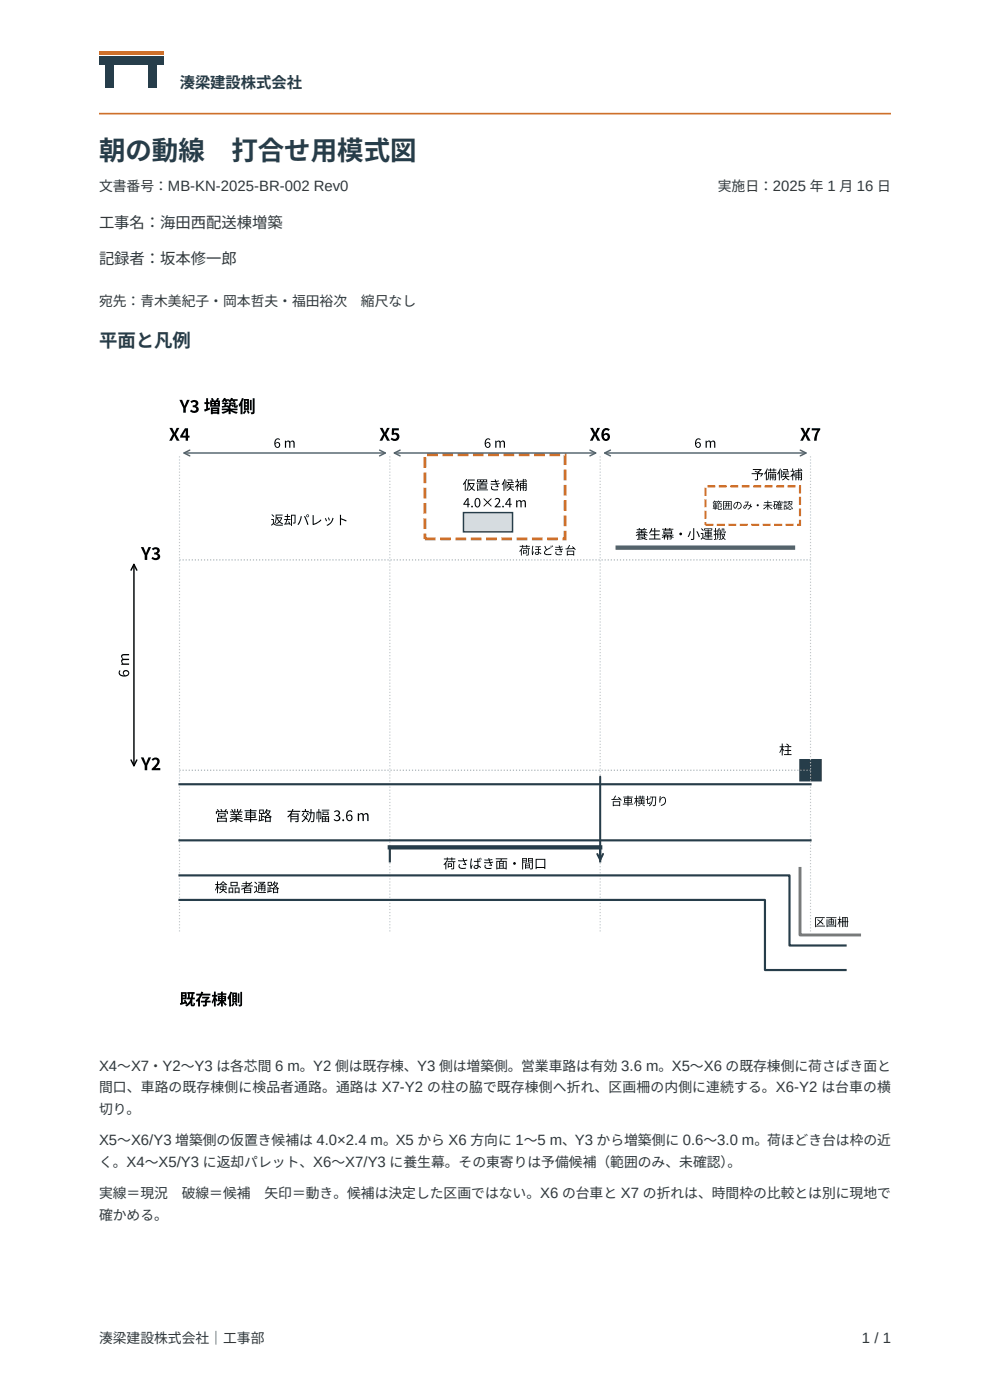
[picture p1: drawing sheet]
<svg xmlns="http://www.w3.org/2000/svg" width="210mm" height="297mm" viewBox="0 0 210 297" stroke-linecap="round" stroke-linejoin="round" font-family="sans-serif">
<defs><g id="words">
<text font-size="5.6" fill="#263d4a" x="21" y="33.9">朝の動線　打合せ用模式図</text>
<text font-size="3.9" fill="#263d4a" x="21" y="73.7">平面と凡例</text>
<g font-size="3.7">
<text x="38.1" y="87.5">Y3 増築側</text>
<text x="35.8" y="93.5">X4</text>
<text x="80.5" y="93.5">X5</text>
<text x="125.1" y="93.5">X6</text>
<text x="169.7" y="93.5">X7</text>
<text x="29.9" y="118.8">Y3</text>
<text x="29.9" y="163.4">Y2</text>
</g>
<text font-size="3.4" x="38.1" y="213.2">既存棟側</text>
<text font-size="3.2" fill="#263d4a" x="38.1" y="18.7">湊梁建設株式会社</text>
<g font-size="3.2" fill="#30383c">
<text x="21" y="48.4">工事名：海田西配送棟増築</text>
<text x="21" y="56.1">記録者：坂本修一郎</text>
<text x="21" y="227.1">X4〜X7・Y2〜Y3 は各芯間 6 m。Y2 側は既存棟、Y3 側は増築側。営業車路は有効 3.6 m。X5〜X6 の既存棟側に荷さばき面と</text>
<text x="21" y="243">X5〜X6/Y3 増築側の仮置き候補は 4.0×2.4 m。X5 から X6 方向に 1〜5 m、Y3 から増築側に 0.6〜3.0 m。荷ほどき台は枠の近</text>
<text x="182.8" y="285">1 / 1</text>
</g>
<g font-size="3.1">
<text x="27.4" y="143.7" transform="rotate(-90 27.4 143.7)">6 m</text>
<text x="45.5" y="174.2">営業車路　有効幅 3.6 m</text>
</g>
<g font-size="2.9" fill="#30383c">
<text x="21" y="40.6">文書番号：MB-KN-2025-BR-002 Rev0</text>
<text x="152.3" y="40.6">実施日：2025 年 1 月 16 日</text>
<text x="21" y="64.9">宛先：青木美紀子・岡本哲夫・福田裕次　縮尺なし</text>
<text x="21" y="231.7">間口、車路の既存棟側に検品者通路。通路は X7-Y2 の柱の脇で既存棟側へ折れ、区画柵の内側に連続する。X6-Y2 は台車の横</text>
<text x="21" y="236.3">切り。</text>
<text x="21" y="247.5">く。X4〜X5/Y3 に返却パレット、X6〜X7/Y3 に養生幕。その東寄りは予備候補（範囲のみ、未確認）</text>
<text x="154.3" y="247.5">。</text>
<text x="21" y="254.2">実線＝現況　破線＝候補　矢印＝動き。候補は決定した区画ではない。X6 の台車と X7 の折れは、時間枠の比較とは別に現地で</text>
<text x="21" y="258.8">確かめる。</text>
<text x="21" y="285">湊梁建設株式会社｜工事部</text>
</g>
<g font-size="2.8">
<text x="58" y="95">6 m</text>
<text x="102.7" y="95">6 m</text>
<text x="147.3" y="95">6 m</text>
<text x="159.3" y="101.7">予備候補</text>
<text x="98.1" y="103.9">仮置き候補</text>
<text x="98.2" y="107.6">4.0×2.4 m</text>
<text x="57.4" y="111.3">返却パレット</text>
<text x="134.7" y="114.3">養生幕・小運搬</text>
<text x="165.2" y="160.1">柱</text>
<text x="94" y="184.2">荷さばき面・間口</text>
<text x="45.5" y="189.3">検品者通路</text>
</g>
<g font-size="2.4">
<text x="110.1" y="117.7">荷ほどき台</text>
<text x="129.5" y="170.8">台車横切り</text>
<text x="172.7" y="196.5">区画柵</text>
</g>
<text font-size="2.1" x="151.1" y="108">範囲のみ・未確認</text>
</g></defs>
<g fill="#263d4a">
<path d="M22.3 13.6h1.8v5.1h-1.8z"/>
<path d="M31.5 13.6h1.8v5.1h-1.8z"/>
<path d="M21 11.9h13.6v1.8h-13.6z"/>
</g>
<path d="M21 10.9h13.6v.7h-13.6z" fill="#ce702b"/>
<path d="M21 24.1h168" fill="none" stroke="#ce702b" stroke-width=".35"/>
<path d="M21 79.4h168v138.3h-168z" fill="#fff"/>
<path d="M169.7 161.2h4.5v4.4h-4.5z" fill="#263d4a" stroke="#263d4a" stroke-width=".31"/>
<path d="M90.1 96.5h29.8v17.8h-29.8z" fill="none" stroke="#ce702b" stroke-width=".61" stroke-dasharray="2.3 1" stroke-linecap="butt"/>
<path d="M98.3 108.7h10.4v4.1h-10.4z" fill="#d5dce0" stroke="#263d4a" stroke-width=".31"/>
<path d="M149.6 103.2h20.1v8.1h-20.1z" fill="none" stroke="#ce702b" stroke-width=".46" stroke-dasharray="1.7 .7" stroke-linecap="butt"/>
<path d="M38.1 197.6v-101.1M82.7 197.6v-101.1M127.3 197.6v-101.1M171.9 197.6v-101.1" fill="none" stroke="#bcc6cb" stroke-width=".24" stroke-dasharray=".2 .4" stroke-linecap="butt"/>
<path d="M38.1 118.8h133.8M38.1 163.4h133.8" fill="none" stroke="#9baeb6" stroke-width=".24" stroke-dasharray=".2 .4" stroke-linecap="butt"/>
<path d="M38.1 166.4h133.8M38.1 178.3h133.8M82.7 179.8v2.9M127.3 179.8v2.9M38.1 185.7h129.4v14.9h11.9M38.1 190.9h124.2v14.9h17.1" fill="none" stroke="#263d4a" stroke-width=".46"/>
<path d="M169.7 184.2v14.2h12.6" fill="none" stroke="#777" stroke-width=".61"/>
<path d="M82.7 179.8h44.6" fill="none" stroke="#263d4a" stroke-width=".92"/>
<path d="M131 116.2h37.2" fill="none" stroke="#52636c" stroke-width=".92"/>
<path d="M39 96.1h42.7M40.3 95.5l-1.3 .6 1.3 .6M80.5 95.5l1.2 .6-1.2 .6M83.6 96.1h42.8M84.9 95.5l-1.3 .6 1.3 .6M125.1 95.5l1.3 .6-1.3 .6M128.3 96.1h42.7M129.5 95.5l-1.2 .6 1.2 .6M169.8 95.5l1.2 .6-1.2 .6" fill="none" stroke="#52636c" stroke-width=".31"/>
<path d="M28.4 119.7v42.7M27.8 121l.6-1.3 .6 1.3M27.8 161.2l.6 1.2 .6-1.2" fill="none" stroke="#000" stroke-width=".31"/>
<path d="M127.3 164.8v17.6M126.7 181.2l.6 1.2 .6-1.2" fill="none" stroke="#263d4a" stroke-width=".43"/>
<use href="#words"/>
</svg>
